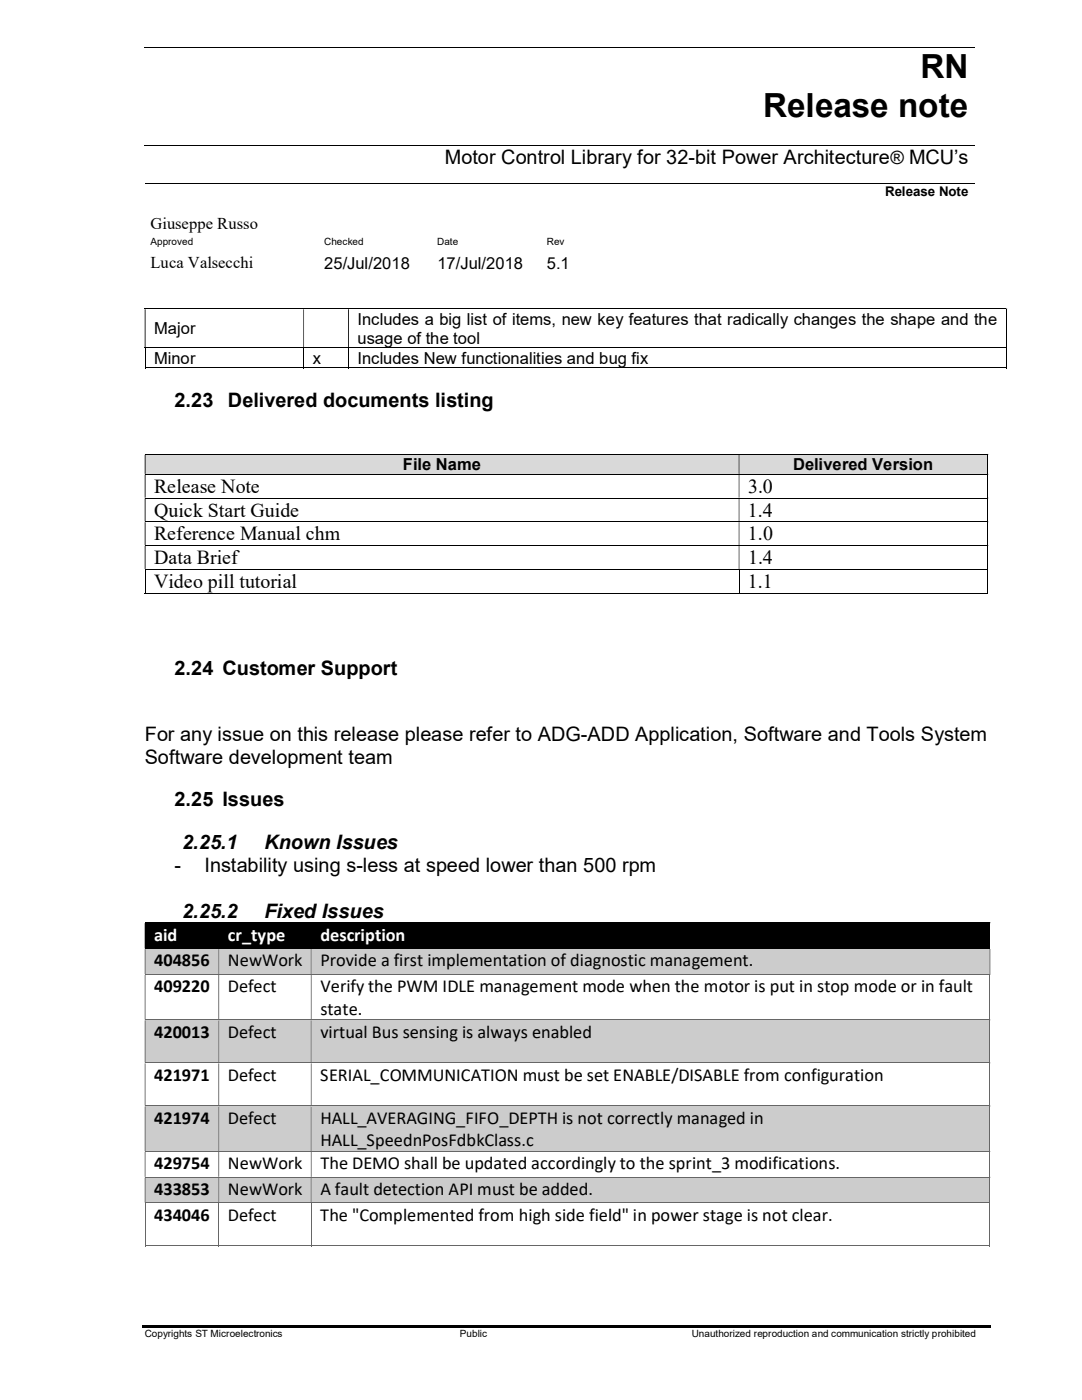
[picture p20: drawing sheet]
<svg xmlns="http://www.w3.org/2000/svg" width="216mm" height="279mm" viewBox="0 0 216 279" stroke-linecap="round" stroke-linejoin="round" font-family="sans-serif">
<defs><g id="words">
<g font-size="6.6">
<text x="183.6" y="15.7">RN</text>
<text x="152.3" y="23.3">Release note</text>
</g>
<g font-size="4">
<text x="88.8" y="32.8">Motor Control Library for 32-bit Power Architecture® MCU’s</text>
<text x="34.8" y="81.2">2.23</text>
<text x="45.5" y="81.2">Delivered documents listing</text>
<text x="30.7" y="98.3">Release Note</text>
<text x="149.3" y="98.3">3.0</text>
<text x="30.7" y="103.1">Quick Start Guide</text>
<text x="30.7" y="107.8">Reference Manual chm</text>
<text x="149.2" y="103.1">1.4</text>
<text x="149.2" y="107.8">1.0</text>
<text x="30.7" y="112.5">Data Brief</text>
<text x="149.3" y="112.5">1.4</text>
<text x="30.7" y="117.3">Video pill tutorial</text>
<text x="149.3" y="117.3">1.1</text>
<text x="34.8" y="134.7">2.24 Customer Support</text>
<text x="28.9" y="147.8">For any issue on this release please refer to ADG-ADD Application, Software and Tools System</text>
<text x="28.9" y="152.4">Software development team</text>
<text x="34.8" y="161">2.25 Issues</text>
<text x="36.4" y="169.5">2.25.1</text>
<text x="52.8" y="169.5">Known Issues</text>
<text x="34.8" y="174.1">-</text>
<text x="40.8" y="174.1">Instability using s-less at speed lower than 500 rpm</text>
<text x="36.4" y="183.2">2.25.2</text>
<text x="52.8" y="183.2">Fixed Issues</text>
</g>
<g font-size="3.7" fill="#fff">
<text x="30.7" y="187.7">aid</text>
<text x="45.5" y="187.7">cr_type</text>
<text x="63.9" y="187.7">description</text>
</g>
<g font-size="3.7">
<text x="30.7" y="192.9">404856</text>
<text x="30.7" y="198">409220</text>
<text x="45.5" y="192.9">NewWork</text>
<text x="45.5" y="198">Defect</text>
<text x="63.9" y="192.9">Provide a first implementation of diagnostic management.</text>
<text x="63.9" y="198">Verify the PWM IDLE management mode when the motor is put in stop mode or in fault</text>
<text x="63.9" y="202.5">state.</text>
<text x="30.7" y="207.1">420013</text>
<text x="45.5" y="207.1">Defect</text>
<text x="63.9" y="207.1">virtual Bus sensing is always enabled</text>
<text x="30.7" y="215.7">421971</text>
<text x="45.5" y="215.7">Defect</text>
<text x="63.9" y="215.7">SERIAL_COMMUNICATION must be set ENABLE/DISABLE from configuration</text>
<text x="30.7" y="224.3">421974</text>
<text x="45.5" y="224.3">Defect</text>
<text x="63.9" y="224.3">HALL_AVERAGING_FIFO_DEPTH is not correctly managed in</text>
<text x="30.7" y="233.3">429754</text>
<text x="45.5" y="233.3">NewWork</text>
<text x="63.9" y="228.7">HALL_SpeednPosFdbkClass.c</text>
<text x="63.9" y="233.3">The DEMO shall be updated accordingly to the sprint_3 modifications.</text>
<text x="30.7" y="238.5">433853</text>
<text x="45.5" y="238.5">NewWork</text>
<text x="63.9" y="238.5">A fault detection API must be added.</text>
<text x="30.7" y="243.6">434046</text>
<text x="45.5" y="243.6">Defect</text>
<text x="63.9" y="243.6">The &quot;Complemented from high side field&quot; in power stage is not clear.</text>
</g>
<g font-size="3.3">
<text x="30.1" y="45.7">Giuseppe Russo</text>
<text x="30.1" y="53.6">Luca Valsecchi</text>
<text x="64.7" y="53.6">25/Jul/2018</text>
<text x="87.3" y="53.6">17/Jul/2018</text>
<text x="109.1" y="53.6">5.1</text>
<text x="71.3" y="64.8">Includes a big list of items, new key features that radically changes the shape and the</text>
<text x="30.7" y="66.7">Major</text>
<text x="71.3" y="68.6">usage of the tool</text>
<text x="30.7" y="72.6">Minor</text>
<text x="62.4" y="72.6">x</text>
<text x="71.3" y="72.6">Includes New functionalities and bug fix</text>
<text x="80.4" y="93.9">File Name</text>
<text x="158.2" y="93.9">Delivered Version</text>
</g>
<text font-size="2.7" x="176.6" y="39">Release Note</text>
<g font-size="2">
<text x="30.1" y="49">Approved</text>
<text x="64.7" y="49">Checked</text>
<text x="87.2" y="49">Date</text>
<text x="109.1" y="49">Rev</text>
<text x="28.9" y="266.9">Copyrights ST Microelectronics</text>
<text x="91.8" y="266.9">Public</text>
<text x="138" y="266.9">Unauthorized reproduction and communication strictly prohibited</text>
</g>
</g></defs>
<g fill="none" stroke="#000" stroke-width=".2">
<path d="M28.9 9.5h165.5M28.9 29h165.5M28.9 36.5h165.5M28.9 61.6h171.9M28.9 69.4h171.9M28.9 73.4h31.6M29 69.5v4M60.6 69.5v4M60.7 73.4h8.8M69.6 69.5v4M69.6 73.4h131.2M200.9 61.7v7.6"/>
<path d="M200.9 69.5v4"/>
</g>
<path d="M200.8 69.3h.2v.2h-.2zM200.8 73.3h.2v.2h-.2zM28.4 264.5h169.3v.5h-169.3z" fill="#000"/>
<path d="M200.8 61.6h.2v.1h-.2zM28.9 61.7h.1v7.6h-.1zM60.5 61.7h.2v7.6h-.2zM69.5 61.7h.1v7.6h-.1z" fill-rule="evenodd" fill="#000"/>
<g fill="#d9d9d9">
<path d="M29 90.8h118.4v3.8h-118.4z" fill-rule="evenodd"/>
<path d="M147.5 90.8h49.5v3.8h-49.5z" fill-rule="evenodd"/>
</g>
<g fill="none" stroke="#000" stroke-width=".2">
<path d="M28.9 90.7h168.1M28.9 94.7h168.1M28.9 99.4h168.1M197.1 90.8v3.8M197.1 94.7v4.6M197.1 99.5v4.6M28.9 104.1h168.1M28.9 108.9h168.1M28.9 113.6h168.1M28.9 118.4h118.5M29 113.7v4.7M147.5 113.7v4.7"/>
<path d="M147.5 118.4h49.5M197.1 104.2v4.6M197.1 109v4.5M197.1 113.7v4.7M28.9 184.1h168.5M197.5 184.2v5.1"/>
</g>
<g fill="#000">
<path d="M197 90.6h.2v.2h-.2zM28.9 90.8h.1v3.8h-.1zM147.4 90.8h.1v3.8h-.1z" fill-rule="evenodd"/>
<path d="M197 94.6h.2v.1h-.2zM28.9 94.7h.1v4.6h-.1zM147.4 94.7h.1v4.6h-.1z" fill-rule="evenodd"/>
<path d="M197 99.3h.2v.2h-.2zM28.9 99.5h.1v4.6h-.1zM147.4 99.5h.1v4.6h-.1z" fill-rule="evenodd"/>
<path d="M197 104.1h.2v.1h-.2zM28.9 104.2h.1v4.6h-.1zM147.4 104.2h.1v4.6h-.1z" fill-rule="evenodd"/>
<path d="M197 108.8h.2v.2h-.2zM28.9 109h.1v4.5h-.1zM147.4 109h.1v4.5h-.1z" fill-rule="evenodd"/>
<path d="M197.4 184.1h.2v.1h-.2zM28.9 184.2h.1v5.1h-.1z" fill-rule="evenodd"/>
</g>
<path d="M197 113.5h.2v.2h-.2zM197 118.3h.2v.1h-.2zM29 184.3h14.7v5h-14.7zM30.7 184.3h11.2v4.4h-11.2zM43.7 184.3h18.4v5h-18.4zM45.5 184.3h14.9v4.4h-14.9zM62.1 184.3h135.3v5h-135.3zM63.9 184.3h131.8v4.4h-131.8z" fill="#000"/>
<g fill="#ccc">
<path d="M29 189.4h14.6v5h-14.6z"/>
<path d="M30.7 189.4h11.2v4.5h-11.2z"/>
<path d="M43.8 189.4h18.3v5h-18.3z"/>
<path d="M45.5 189.4h14.9v4.5h-14.9z"/>
<path d="M62.2 189.4h135.2v5h-135.2z"/>
<path d="M63.9 189.4h131.8v4.5h-131.8z"/>
</g>
<path d="M28.9 189.3h168.5" fill="none" stroke="#000" stroke-width=".2"/>
<path d="M197.4 189.3h.2v.1h-.2z" fill="#000"/>
<path d="M28.9 189.4h.1v5h-.1zM43.6 189.4h.1v5h-.1zM62 189.4h.2v5h-.2zM197.4 189.4h.2v5h-.2z" fill-rule="evenodd" fill="#666"/>
<path d="M28.9 194.5h168.5" fill="none" stroke="#666" stroke-width=".2"/>
<path d="M197.4 194.4h.2v.2h-.2zM28.9 194.6h.1v8.9h-.1zM43.6 194.6h.1v8.9h-.1zM62 194.6h.2v8.9h-.2z" fill-rule="evenodd" fill="#666"/>
<path d="M197.5 194.6v8.9" fill="none" stroke="#666" stroke-width=".2"/>
<g fill="#ccc">
<path d="M29 203.6h14.6v8.4h-14.6z"/>
<path d="M30.7 203.6h11.2v4.5h-11.2z"/>
<path d="M43.8 203.6h18.3v8.4h-18.3z"/>
<path d="M45.5 203.6h14.9v4.5h-14.9z"/>
</g>
<path d="M62.2 203.6h135.2v8.4h-135.2z" fill-rule="evenodd" fill="#ccc"/>
<path d="M28.9 203.5h168.5" fill="none" stroke="#666" stroke-width=".2"/>
<path d="M197.4 203.5h.2v.1h-.2zM28.9 203.6h.1v8.4h-.1zM43.6 203.6h.1v8.4h-.1zM62 203.6h.2v8.4h-.2z" fill-rule="evenodd" fill="#666"/>
<path d="M28.9 212.1h168.5M197.5 203.6v8.4" fill="none" stroke="#666" stroke-width=".2"/>
<path d="M197.4 212h.2v.2h-.2zM28.9 212.2h.1v8.4h-.1zM43.6 212.2h.1v8.4h-.1zM62 212.2h.2v8.4h-.2z" fill-rule="evenodd" fill="#666"/>
<path d="M197.5 212.2v8.4" fill="none" stroke="#666" stroke-width=".2"/>
<g fill="#ccc">
<path d="M29 220.8h14.6v8.9h-14.6z"/>
<path d="M30.7 220.8h11.2v4.5h-11.2z"/>
<path d="M43.8 220.8h18.3v8.9h-18.3z"/>
<path d="M45.5 220.8h14.9v4.5h-14.9z"/>
<path d="M62.2 220.8h135.2v8.9h-135.2z"/>
<path d="M63.9 220.8h131.8v4.5h-131.8z"/>
<path d="M63.9 225.3h131.8v4.4h-131.8z"/>
</g>
<path d="M28.9 220.7h168.5" fill="none" stroke="#666" stroke-width=".2"/>
<path d="M197.4 220.6h.2v.2h-.2zM28.9 220.8h.1v8.9h-.1zM43.6 220.8h.1v8.9h-.1zM62 220.8h.2v8.9h-.2z" fill-rule="evenodd" fill="#666"/>
<path d="M28.9 229.8h168.5M197.5 220.8v8.9" fill="none" stroke="#666" stroke-width=".2"/>
<path d="M197.4 229.7h.2v.2h-.2zM28.9 229.9h.1v5h-.1zM43.6 229.9h.1v5h-.1zM62 229.9h.2v5h-.2z" fill-rule="evenodd" fill="#666"/>
<path d="M197.5 229.9v5" fill="none" stroke="#666" stroke-width=".2"/>
<g fill="#ccc">
<path d="M29 235h14.6v5h-14.6z"/>
<path d="M30.7 235h11.2v4.5h-11.2z"/>
<path d="M43.8 235h18.3v5h-18.3z"/>
<path d="M45.5 235h14.9v4.5h-14.9z"/>
<path d="M62.2 235h135.2v5h-135.2z"/>
<path d="M63.9 235h131.8v4.5h-131.8z"/>
</g>
<path d="M28.9 234.9h168.5" fill="none" stroke="#666" stroke-width=".2"/>
<path d="M197.4 234.9h.2v.1h-.2zM28.9 235h.1v5h-.1zM43.6 235h.1v5h-.1zM62 235h.2v5h-.2z" fill-rule="evenodd" fill="#666"/>
<path d="M197.5 235v5M28.9 240.1h168.5" fill="none" stroke="#666" stroke-width=".2"/>
<path d="M197.4 240h.2v.2h-.2z" fill="#666"/>
<path d="M28.9 248.7h14.7M29 240.2v8.6M43.6 240.2v8.6M43.7 248.7h18.3M62.1 240.2v8.6M62.2 248.7h135.2M197.5 240.2v8.6" fill="none" stroke="#666" stroke-width=".2"/>
<path d="M197.4 248.6h.2v.2h-.2z" fill="#666"/>
<use href="#words"/>
</svg>
